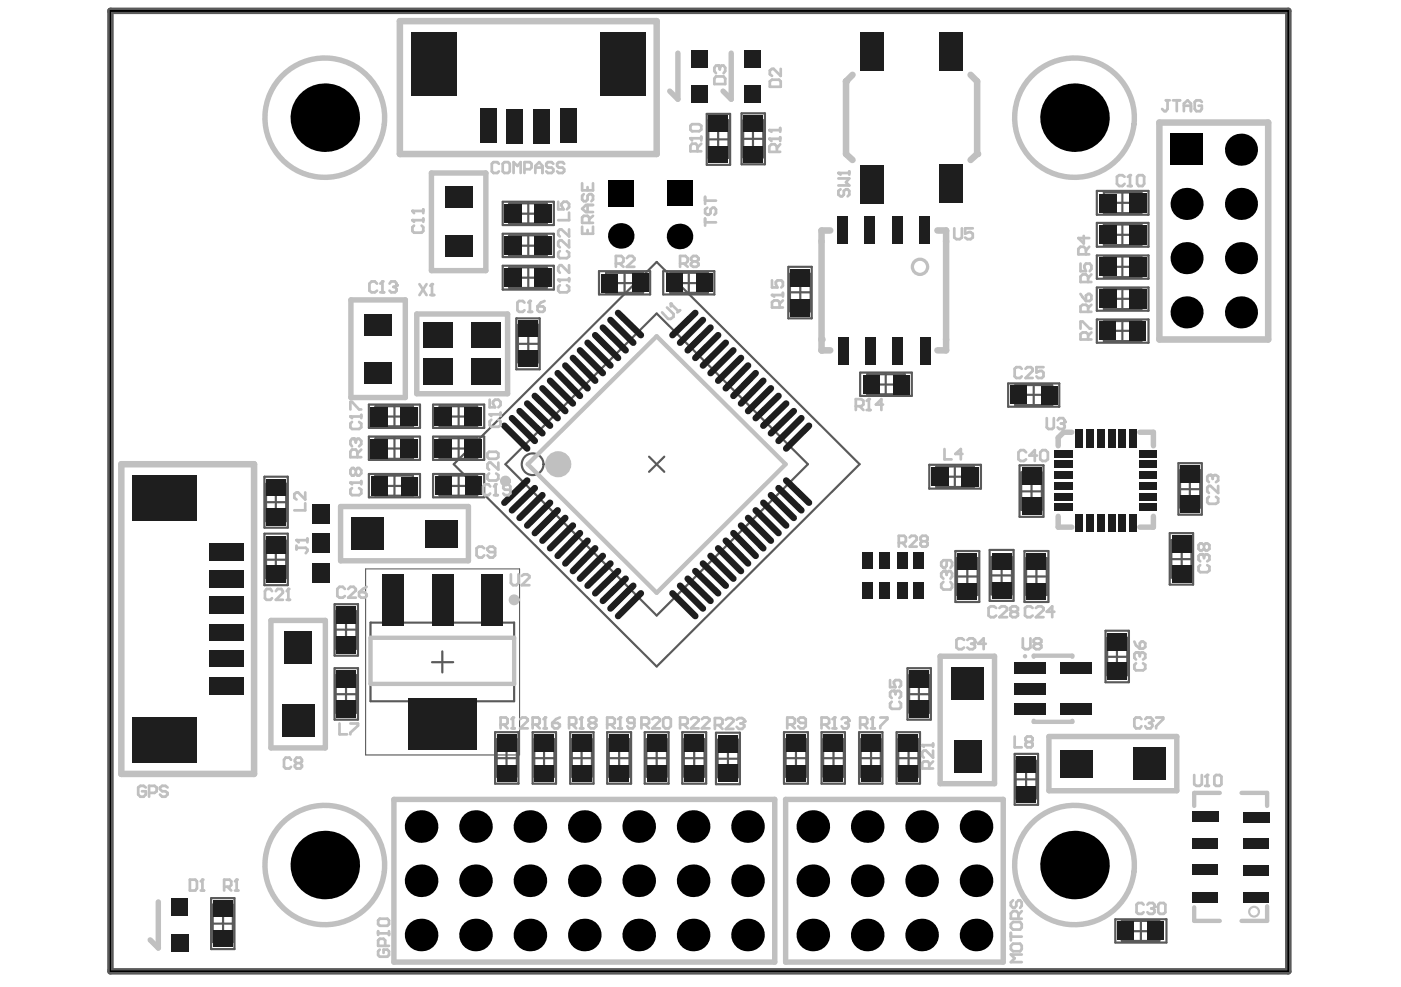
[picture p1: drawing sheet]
<svg xmlns="http://www.w3.org/2000/svg" width="287mm" height="202mm" viewBox="0 0 287 202" stroke-linecap="round" stroke-linejoin="round" font-family="sans-serif">
<path d="M22.6 2.2h241.1v196.7h-241.1z" fill="none" stroke="#000" stroke-width=".2"/>
<g fill="none" stroke="#5a5a5a" stroke-width=".45">
<path d="M144.7 23.3h4.8v10.5h-4.8zM145 28.5h4.1M145 24.7h4.1v7.6h-4.1zM147 26.4v4.3M151.8 23.2h4.8v10.5h-4.8zM152.1 28.4h4.2M152.1 24.7h4.2v7.5h-4.2zM154.1 26.3v4.2M224.5 39.1h10.6v4.9h-10.6zM226 39.4h7.7v4.3h-7.7zM229.8 39.4v4.3M102.9 41.3h10.5v4.8h-10.5z"/>
<path d="M102.9 47.9h10.5v4.7h-10.5zM102.9 54.4h10.5v4.9h-10.5zM104.2 41.7h7.7v4.1h-7.7zM104.2 48.2h7.7v4.2h-7.7zM104.2 54.8h7.7v4.2h-7.7zM106 56.9h4.3M106 50.3h4.3M106 43.8h4.3M108.1 41.7v4.1M108.1 48.2v4.2M108.1 54.8v4.2M122.6 55.5h10.5v4.8h-10.5z"/>
<path d="M124.1 55.9h7.5v4.1h-7.5zM125.7 58h4.3M127.9 55.9v4.1M135.8 55.5h10.4v4.8h-10.4zM137.2 55.9h7.7v4.1h-7.7zM138.9 58h4.2M141 55.9v4.1M161.4 54.6h4.8v10.6h-4.8zM161.7 59.9h4.3M161.7 56.1h4.3v7.7h-4.3zM163.8 57.9v4.1M224.5 45.7h10.6v4.8h-10.6z"/>
<path d="M224.5 52.3h10.6v4.8h-10.6zM224.5 58.9h10.6v4.7h-10.6zM226 46h7.7v4.2h-7.7zM226 52.5h7.7v4.3h-7.7zM226 59.2h7.7v4.1h-7.7zM227.8 54.6h4.1M227.8 48.1h4.1M227.8 41.5h4.1M229.8 46v4.2M229.8 52.5v4.3M229.8 59.2v4.1M105.7 65.2h4.8v10.4h-4.8z"/>
<path d="M106 70.4h4.3M106 66.5h4.3v7.7h-4.3zM108.1 68.3v4.2M176.1 76.3h10.6v4.8h-10.6zM177.5 76.6h7.7v4.1h-7.7zM179.3 78.8h4.1M181.3 76.6v4.1M206.4 78.5h10.5v4.8h-10.5zM207.8 78.9h7.6v4.1h-7.6zM211.6 78.9v4.1M224.5 65.4h10.6v4.8h-10.6zM226 65.8h7.7v4.1h-7.7z"/>
<path d="M227.8 61.2h4.1M227.8 67.8h4.1M229.8 65.8v4.1M54.1 97.6h4.8v10.5h-4.8zM54.5 99.1h4.1v7.6h-4.1zM75.5 82.9h10.5v4.7h-10.5zM75.5 89.4h10.5v4.8h-10.5zM75.5 97.1h10.5v4.8h-10.5zM76.9 83.2h7.6v4.1h-7.6zM76.9 89.7h7.6v4.3h-7.6zM76.9 97.4h7.6v4.1h-7.6zM78.6 99.5h4.2"/>
<path d="M78.6 91.9h4.2M78.6 85.3h4.2M80.7 83.2v4.1M80.7 89.7v4.3M80.7 97.4v4.1M88.7 82.9h10.4v4.7h-10.4zM88.7 89.4h10.4v4.8h-10.4zM88.7 97.1h10.4v4.8h-10.4zM90 83.2h7.7v4.1h-7.7zM90 89.7h7.7v4.3h-7.7zM90 97.4h7.7v4.1h-7.7zM91.8 99.5h4.2"/>
<path d="M91.8 91.9h4.2M91.8 85.3h4.2M92.9 95.1l41.5-41.5 41.6 41.5-41.6 41.4zM93.9 83.2v4.1M93.9 89.7v4.3M93.9 97.4v4.1M103.5 95.1l30.9-30.9 31 30.9-31 31zM132.9 93.5l3.1 3.1M136 93.5l-3.1 3.1M190.2 95.2h10.6v4.9h-10.6zM191.7 95.5h7.7v4.2h-7.7zM193.5 97.6h4.1"/>
<path d="M195.5 95.5v4.2M208.7 95.3h4.9v10.6h-4.9zM209.1 96.7h4.2v7.7h-4.2zM209.5 80.9h4.2M211.2 98.5v4.1M241.2 94.9h4.8v10.5h-4.8zM241.6 96.3h4.1v7.7h-4.1zM243.6 98.1v4.1M54.1 109.3h4.8v10.5h-4.8zM54.5 114.6h4.1M54.5 102.9h4.1M54.5 110.7h4.1v7.7h-4.1z"/>
<path d="M56.5 100.9v4.1M56.5 112.5v4.1M195.6 112.9h4.9v10.4h-4.9zM195.9 118.1h4.2M195.9 114.3h4.2v7.5h-4.2zM198 116v4.2M202.6 112.6h4.9v10.5h-4.9zM202.9 117.8h4.3M202.9 114.1h4.3v7.6h-4.3zM205 115.7v4.3M209.1 100.6h4.2M209.7 112.9h4.9v10.4h-4.9z"/>
<path d="M210.1 118.1h4.2M210.1 114.3h4.2v7.5h-4.2zM212.2 116v4.2M239.5 109.2h4.8v10.5h-4.8zM239.8 114.5h4.1M239.8 110.6h4.1v7.7h-4.1zM241.6 100.2h4.1M241.9 112.4v4.1M68.5 136.8h4.8v10.6h-4.8zM68.5 123.7h4.8v10.6h-4.8zM68.7 129h4.3M68.7 138.3h4.3v7.7h-4.3z"/>
<path d="M68.7 125.2h4.3v7.6h-4.3zM70.8 127v4.1M75.8 127.5h29.5v16.1h-29.5zM88.4 135.6h4.4M90.6 133.4v4.3M185.8 136.8h4.8v10.6h-4.8zM186.1 138.3h4.1v7.7h-4.1zM226.3 129.2h4.8v10.5h-4.8zM226.7 134.5h4.1M226.7 130.6h4.1v7.7h-4.1zM228.7 132.4v4.1M68.7 142.2h4.3"/>
<path d="M70.8 140.1v4.1M101.4 149.9h4.7v10.6h-4.7zM101.7 155.3h4.1M101.7 151.4h4.1v7.7h-4.1zM103.7 153.2v4.1M109 149.9h4.8v10.6h-4.8zM109.4 155.3h4.1M109.4 151.4h4.1v7.7h-4.1zM111.4 153.2v4.1M116.7 149.9h4.8v10.6h-4.8zM117.1 155.3h4.1M117.1 151.4h4.1v7.7h-4.1z"/>
<path d="M119.1 153.2v4.1M124.3 149.9h4.9v10.6h-4.9zM124.6 155.3h4.3M124.6 151.4h4.3v7.7h-4.3zM126.7 153.2v4.1M132 149.9h4.9v10.6h-4.9zM132.3 155.3h4.2M132.3 151.4h4.2v7.7h-4.2zM134.4 153.2v4.1M139.7 149.9h4.9v10.6h-4.9zM140 155.3h4.2M140 151.4h4.2v7.7h-4.2z"/>
<path d="M142.1 153.2v4.1M146.6 150.1h4.9v10.5h-4.9zM146.9 155.4h4.2M146.9 151.5h4.2v7.7h-4.2zM149 153.3v4.1M160.5 149.9h4.9v10.6h-4.9zM160.8 155.3h4.3M160.8 151.4h4.3v7.7h-4.3zM162.9 153.2v4.1M168.2 149.9h4.8v10.6h-4.8zM168.5 155.3h4.2M168.5 151.4h4.2v7.7h-4.2z"/>
<path d="M170.6 153.2v4.1M175.9 149.9h4.8v10.6h-4.8zM176.2 155.3h4.1M176.2 151.4h4.1v7.7h-4.1zM178.3 153.2v4.1M183.6 149.9h4.7v10.6h-4.7zM183.9 155.3h4.1M183.9 151.4h4.1v7.7h-4.1zM186 153.2v4.1M186.1 142.2h4.1M188.1 140.1v4.1M207.7 154.4h4.8v10.4h-4.8z"/>
<path d="M207.9 155.8h4.3v7.7h-4.3zM207.9 159.6h4.3M210.1 157.5v4.2M43.2 183.9h4.8v10.5h-4.8zM43.5 189.2h4.2M43.5 185.3h4.2v7.6h-4.2zM45.7 187v4.3M228.3 188.3h10.5v4.7h-10.5zM229.7 188.6h7.6v4.1h-7.6zM231.4 190.7h4.3M233.6 188.6v4.1"/>
<circle cx="109" cy="95.1" r="2.22"/>
</g>
<path d="M74.8 116.5h31.6v38.1h-31.6z" fill="none" stroke="#5a5a5a" stroke-width=".22"/>
<path d="M22.6 2.2h241.1v196.7h-241.1z" fill="none" stroke="#5a5a5a" stroke-width="1.3"/>
<g fill="#000">
<circle cx="66.5" cy="24.1" r="7"/>
<circle cx="220" cy="24.1" r="7"/>
<circle cx="254.1" cy="30.7" r="3.3"/>
<circle cx="127.1" cy="48.3" r="2.62"/>
<circle cx="139.1" cy="48.4" r="2.62"/>
<circle cx="242.9" cy="52.9" r="3.3"/>
<circle cx="242.9" cy="41.8" r="3.3"/>
<circle cx="254.1" cy="41.8" r="3.3"/>
<circle cx="254.1" cy="52.9" r="3.3"/>
<circle cx="242.9" cy="64" r="3.3"/>
<circle cx="254.1" cy="64" r="3.3"/>
<circle cx="66.5" cy="177.2" r="7"/>
<circle cx="86.2" cy="169.3" r="3.3"/>
<circle cx="97.3" cy="169.3" r="3.3"/>
<circle cx="108.5" cy="169.3" r="3.3"/>
<circle cx="119.6" cy="169.3" r="3.3"/>
<circle cx="130.8" cy="169.3" r="3.3"/>
<circle cx="141.9" cy="169.3" r="3.3"/>
<circle cx="153" cy="169.3" r="3.3"/>
<circle cx="166.4" cy="169.3" r="3.3"/>
<circle cx="177.5" cy="169.3" r="3.3"/>
<circle cx="188.7" cy="169.3" r="3.3"/>
<circle cx="199.8" cy="169.3" r="3.3"/>
<circle cx="220" cy="177.2" r="7"/>
<circle cx="86.2" cy="180.4" r="3.3"/>
<circle cx="86.2" cy="191.5" r="3.3"/>
<circle cx="97.3" cy="191.5" r="3.3"/>
<circle cx="97.3" cy="180.4" r="3.3"/>
<circle cx="108.5" cy="191.5" r="3.3"/>
<circle cx="108.5" cy="180.4" r="3.3"/>
<circle cx="119.6" cy="180.4" r="3.3"/>
<circle cx="119.6" cy="191.5" r="3.3"/>
<circle cx="130.8" cy="191.5" r="3.3"/>
<circle cx="130.8" cy="180.4" r="3.3"/>
<circle cx="141.9" cy="180.4" r="3.3"/>
<circle cx="141.9" cy="191.5" r="3.3"/>
<circle cx="153" cy="191.5" r="3.3"/>
<circle cx="153" cy="180.4" r="3.3"/>
<circle cx="166.4" cy="191.5" r="3.3"/>
<circle cx="166.4" cy="180.4" r="3.3"/>
<circle cx="177.5" cy="180.4" r="3.3"/>
<circle cx="177.5" cy="191.5" r="3.3"/>
<circle cx="188.7" cy="191.5" r="3.3"/>
<circle cx="188.7" cy="180.4" r="3.3"/>
<circle cx="199.8" cy="180.4" r="3.3"/>
<circle cx="199.8" cy="191.5" r="3.3"/>
</g>
<g fill="#000">
<path d="M239.7 27.3h6.6v6.6h-6.6z" fill-rule="evenodd"/>
<path d="M124.5 36.9h5.3v5.3h-5.3z" fill-rule="evenodd"/>
<path d="M136.5 37h5.3v5.2h-5.3z" fill-rule="evenodd"/>
</g>
<g fill="#1e1e1e">
<path d="M54.5 115.8h3.9v3.6h-3.9z" fill-rule="evenodd"/>
<path d="M54.6 98.1h3.9v3.4h-3.9z" fill-rule="evenodd"/>
<path d="M63.9 115.4h3.6v4h-3.6z" fill-rule="evenodd"/>
<path d="M82.1 97.6h3.4v3.9h-3.4z" fill-rule="evenodd"/>
<path d="M82 89.9h3.5v3.8h-3.5z" fill-rule="evenodd"/>
<path d="M89 97.5h3.4v3.9h-3.4z" fill-rule="evenodd"/>
<path d="M89 89.9h3.6v3.8h-3.6z" fill-rule="evenodd"/>
<path d="M106.1 71.8h4.1v3.4h-4.1z" fill-rule="evenodd"/>
<path d="M109.4 55h3.5v3.9h-3.5z" fill-rule="evenodd"/>
<path d="M117.2 150.4h3.9v3.5h-3.9z" fill-rule="evenodd"/>
<path d="M124.7 150.4h4.1v3.5h-4.1z" fill-rule="evenodd"/>
<path d="M132.4 150.4h4v3.5h-4z" fill-rule="evenodd"/>
<path d="M141.4 17.4h3.5v3.6h-3.5z" fill-rule="evenodd"/>
<path d="M141.4 10.2h3.5v3.6h-3.5z" fill-rule="evenodd"/>
<path d="M152.4 17.4h3.4v3.6h-3.4z" fill-rule="evenodd"/>
<path d="M152.4 10.2h3.4v3.6h-3.4z" fill-rule="evenodd"/>
<path d="M160.9 150.4h4.1v3.5h-4.1z" fill-rule="evenodd"/>
<path d="M161.8 61.2h4v3.6h-4z" fill-rule="evenodd"/>
<path d="M161.8 55.1h4v3.5h-4z" fill-rule="evenodd"/>
<path d="M168.6 150.4h4v3.5h-4z" fill-rule="evenodd"/>
<path d="M171.4 44.3h2.2v5.7h-2.2z" fill-rule="evenodd"/>
<path d="M177 44.3h2.2v5.7h-2.2z" fill-rule="evenodd"/>
<path d="M186.2 143.4h3.9v3.6h-3.9z" fill-rule="evenodd"/>
<path d="M188.1 44.3h2.2v5.7h-2.2z" fill-rule="evenodd"/>
<path d="M206.8 78.9h3.5v3.8h-3.5z" fill-rule="evenodd"/>
<path d="M215.8 96.5h3.8v1.6h-3.8z" fill-rule="evenodd"/>
<path d="M215.8 98.7h3.8v1.6h-3.8z" fill-rule="evenodd"/>
<path d="M215.8 101h3.8v1.4h-3.8z" fill-rule="evenodd"/>
<path d="M215.8 92.2h3.8v1.5h-3.8z" fill-rule="evenodd"/>
<path d="M213.1 79h3.4v3.9h-3.4z" fill-rule="evenodd"/>
<path d="M226.8 105.2h1.5v3.7h-1.5z" fill-rule="evenodd"/>
<path d="M224.5 105.2h1.6v3.7h-1.6z" fill-rule="evenodd"/>
<path d="M222.3 105.2h1.6v3.7h-1.6z" fill-rule="evenodd"/>
<path d="M222.3 87.9h1.6v3.7h-1.6z" fill-rule="evenodd"/>
<path d="M224.5 87.9h1.6v3.7h-1.6z" fill-rule="evenodd"/>
<path d="M226.8 87.9h1.5v3.7h-1.5z" fill-rule="evenodd"/>
<path d="M225 52.6h3.5v3.9h-3.5z" fill-rule="evenodd"/>
<path d="M225 46.1h3.5v3.9h-3.5z" fill-rule="evenodd"/>
<path d="M231.1 105.2h1.6v3.7h-1.6z" fill-rule="evenodd"/>
<path d="M233.2 101h3.7v1.4h-3.7z" fill-rule="evenodd"/>
<path d="M233.2 98.7h3.7v1.6h-3.7z" fill-rule="evenodd"/>
<path d="M233.2 96.5h3.7v1.6h-3.7z" fill-rule="evenodd"/>
<path d="M231.1 87.9h1.6v3.7h-1.6z" fill-rule="evenodd"/>
<path d="M233.2 92.2h3.7v1.5h-3.7z" fill-rule="evenodd"/>
<path d="M231.1 52.6h3.6v4h-3.6z" fill-rule="evenodd"/>
<path d="M231.1 46.1h3.6v4h-3.6z" fill-rule="evenodd"/>
<path d="M240 115.7h3.9v3.6h-3.9z" fill-rule="evenodd"/>
<path d="M35.1 191.3h3.5v3.5h-3.5z" fill-rule="evenodd"/>
<path d="M35.1 184h3.4v3.6h-3.4z" fill-rule="evenodd"/>
<path d="M43.7 190.5h4v3.4h-4z" fill-rule="evenodd"/>
<path d="M43.7 184.4h4v3.4h-4z" fill-rule="evenodd"/>
<path d="M54.5 109.7h3.9v3.6h-3.9z" fill-rule="evenodd"/>
<path d="M54.6 104.2h3.9v3.5h-3.9z" fill-rule="evenodd"/>
<path d="M63.9 109.3h3.6v4h-3.6z" fill-rule="evenodd"/>
<path d="M63.9 103.2h3.6v4h-3.6z" fill-rule="evenodd"/>
<path d="M82 83.3h3.5v3.9h-3.5z" fill-rule="evenodd"/>
<path d="M89 83.3h3.6v3.9h-3.6z" fill-rule="evenodd"/>
<path d="M98.2 22.2h3.5v7h-3.5z" fill-rule="evenodd"/>
<path d="M106.1 65.6h4.1v3.5h-4.1z" fill-rule="evenodd"/>
<path d="M109.4 48.3h3.5v3.9h-3.5z" fill-rule="evenodd"/>
<path d="M109.2 22.3h3.4v7h-3.4z" fill-rule="evenodd"/>
<path d="M109.4 41.9h3.5v3.9h-3.5z" fill-rule="evenodd"/>
<path d="M117.2 156.6h3.9v3.5h-3.9z" fill-rule="evenodd"/>
</g>
<path d="M115.7 74.9l4.6 4.6M120.3 110.7l-4.6 4.7" fill="none" stroke="#1e1e1e" stroke-width="1.3"/>
<g fill="#1e1e1e">
<path d="M114.7 22.2h3.5v7h-3.5z" fill-rule="evenodd"/>
<path d="M124.7 156.6h4.1v3.5h-4.1z" fill-rule="evenodd"/>
</g>
<path d="M125 65.5l4.6 4.7M129.6 120l-4.6 4.6" fill="none" stroke="#1e1e1e" stroke-width="1.3"/>
<g fill="#1e1e1e">
<path d="M132.4 156.6h4v3.5h-4z" fill-rule="evenodd"/>
<path d="M136.3 56h3.5v3.9h-3.5z" fill-rule="evenodd"/>
<path d="M142.5 56h3.4v3.9h-3.4z" fill-rule="evenodd"/>
</g>
<path d="M147 68.6l-4.7 4.7" fill="none" stroke="#1e1e1e" stroke-width="1.3"/>
<g fill="#1e1e1e">
<path d="M145 30h3.9v3.4h-3.9z" fill-rule="evenodd"/>
<path d="M145 23.7h3.9v3.4h-3.9z" fill-rule="evenodd"/>
</g>
<path d="M151.7 107.6l4.6 4.7" fill="none" stroke="#1e1e1e" stroke-width="1.3"/>
<g fill="#1e1e1e">
<path d="M152.1 29.9h4.1v3.4h-4.1z" fill-rule="evenodd"/>
<path d="M152.1 23.5h4.1v3.5h-4.1z" fill-rule="evenodd"/>
<path d="M160.9 156.6h4.1v3.5h-4.1z" fill-rule="evenodd"/>
</g>
<path d="M160.9 98.4l4.7 4.6M165.6 87.2l-4.7 4.7" fill="none" stroke="#1e1e1e" stroke-width="1.3"/>
<g fill="#1e1e1e">
<path d="M168.6 156.6h4v3.5h-4z" fill-rule="evenodd"/>
<path d="M171.6 69h2.1v5.6h-2.1z" fill-rule="evenodd"/>
<path d="M180 119.2h2.2v3.4h-2.2z" fill-rule="evenodd"/>
<path d="M180 113.1h2.2v3.4h-2.2z" fill-rule="evenodd"/>
<path d="M177.2 69h2.1v5.6h-2.1z" fill-rule="evenodd"/>
<path d="M187 119.2h2.2v3.4h-2.2z" fill-rule="evenodd"/>
<path d="M186.2 137.3h3.9v3.5h-3.9z" fill-rule="evenodd"/>
<path d="M187 113.1h2.2v3.4h-2.2z" fill-rule="evenodd"/>
<path d="M188.3 69h2.2v5.6h-2.2z" fill-rule="evenodd"/>
<path d="M194.7 136.6h6.7v6.7h-6.7z" fill-rule="evenodd"/>
<path d="M196 119.5h4v3.5h-4z" fill-rule="evenodd"/>
<path d="M196 113.2h4v3.4h-4z" fill-rule="evenodd"/>
<path d="M196.8 95.6h3.6v4h-3.6z" fill-rule="evenodd"/>
<path d="M215.8 94.3h3.8v1.6h-3.8z" fill-rule="evenodd"/>
<path d="M215.8 103.1h3.8v1.5h-3.8z" fill-rule="evenodd"/>
<path d="M225 59.2h3.5v3.9h-3.5z" fill-rule="evenodd"/>
<path d="M225 65.8h3.4v3.8h-3.4z" fill-rule="evenodd"/>
<path d="M225 39.7h3.5v3.8h-3.5z" fill-rule="evenodd"/>
<path d="M233.2 103.1h3.7v1.5h-3.7z" fill-rule="evenodd"/>
<path d="M233.2 94.3h3.7v1.6h-3.7z" fill-rule="evenodd"/>
<path d="M231.1 59.2h3.6v4h-3.6z" fill-rule="evenodd"/>
<path d="M231.1 65.8h3.5v4h-3.5z" fill-rule="evenodd"/>
<path d="M231.1 39.5h3.6v4h-3.6z" fill-rule="evenodd"/>
<path d="M241.7 95.3h3.9v3.6h-3.9z" fill-rule="evenodd"/>
<path d="M241.7 101.4h3.9v3.6h-3.9z" fill-rule="evenodd"/>
<path d="M240 109.6h3.9v3.6h-3.9z" fill-rule="evenodd"/>
<path d="M88.4 117.6h4.4v10.6h-4.4z" fill-rule="evenodd"/>
<path d="M98.5 117.6h4.4v10.6h-4.4z" fill-rule="evenodd"/>
</g>
<path d="M156.3 78l-4.6 4.6M142.3 117l4.7 4.5" fill="none" stroke="#1e1e1e" stroke-width="1.3"/>
<g fill="#1e1e1e">
<path d="M195.2 151.6h5.7v6.7h-5.7z" fill-rule="evenodd"/>
<path d="M68.8 143.4h4v3.6h-4z" fill-rule="evenodd"/>
<path d="M42.8 133.2h7v3.4h-7z" fill-rule="evenodd"/>
<path d="M68.8 124.2h4v3.5h-4z" fill-rule="evenodd"/>
<path d="M42.8 116.7h7v3.6h-7z" fill-rule="evenodd"/>
<path d="M101.8 150.4h3.9v3.5h-3.9z" fill-rule="evenodd"/>
<path d="M87 106.5h6.7v5.7h-6.7z" fill-rule="evenodd"/>
<path d="M76 97.5h3.4v4h-3.4z" fill-rule="evenodd"/>
<path d="M95.1 97.5h3.5v3.9h-3.5z" fill-rule="evenodd"/>
<path d="M75.8 89.9h3.6v4h-3.6z" fill-rule="evenodd"/>
<path d="M95.1 89.9h3.6v3.8h-3.6z" fill-rule="evenodd"/>
<path d="M103.2 55h3.6v3.9h-3.6z" fill-rule="evenodd"/>
<path d="M140.1 150.4h4v3.5h-4z" fill-rule="evenodd"/>
</g>
<path d="M111 79.5l4.7 4.7M115.7 106.1l-4.7 4.6M125 115.4l-4.7 4.6" fill="none" stroke="#1e1e1e" stroke-width="1.3"/>
<path d="M147 150.5h4v3.6h-4z" fill-rule="evenodd" fill="#1e1e1e"/>
<path d="M157.8 79.5l-4.7 4.7M153.1 106.1l4.7 4.6" fill="none" stroke="#1e1e1e" stroke-width="1.3"/>
<g fill="#1e1e1e">
<path d="M208.1 161.1h4v3.4h-4z" fill-rule="evenodd"/>
<path d="M184 150.4h3.9v3.5h-3.9z" fill-rule="evenodd"/>
<path d="M207.6 144h6.4v2.4h-6.4z" fill-rule="evenodd"/>
<path d="M207.6 135.6h6.4v2.5h-6.4z" fill-rule="evenodd"/>
<path d="M182.5 44.3h2.3v5.7h-2.3z" fill-rule="evenodd"/>
<path d="M228.7 188.7h3.4v3.9h-3.4z" fill-rule="evenodd"/>
<path d="M234.8 188.7h3.4v3.9h-3.4z" fill-rule="evenodd"/>
<path d="M244 177.1h5.3v2.2h-5.3z" fill-rule="evenodd"/>
<path d="M244 171.6h5.3v2.2h-5.3z" fill-rule="evenodd"/>
<path d="M217.1 144h6.3v2.4h-6.3z" fill-rule="evenodd"/>
<path d="M226.8 135.7h3.9v3.6h-3.9z" fill-rule="evenodd"/>
<path d="M217.1 135.6h6.3v2.5h-6.3z" fill-rule="evenodd"/>
<path d="M228.9 105.2h1.5v3.7h-1.5z" fill-rule="evenodd"/>
<path d="M220.2 105.2h1.6v3.7h-1.6z" fill-rule="evenodd"/>
<path d="M220.2 87.9h1.6v3.7h-1.6z" fill-rule="evenodd"/>
<path d="M228.9 87.9h1.5v3.7h-1.5z" fill-rule="evenodd"/>
<path d="M254.5 177.2h5.2v2.1h-5.2z" fill-rule="evenodd"/>
<path d="M254.5 171.7h5.2v2.1h-5.2z" fill-rule="evenodd"/>
<path d="M42.8 138.6h7v3.6h-7z" fill-rule="evenodd"/>
<path d="M42.8 127.7h7v3.5h-7z" fill-rule="evenodd"/>
<path d="M42.8 122.2h7v3.5h-7z" fill-rule="evenodd"/>
<path d="M58.1 129.3h5.7v6.7h-5.7z" fill-rule="evenodd"/>
<path d="M57.7 144.3h6.7v6.6h-6.7z" fill-rule="evenodd"/>
<path d="M68.8 130.3h4v3.5h-4z" fill-rule="evenodd"/>
<path d="M68.8 137.3h4v3.5h-4z" fill-rule="evenodd"/>
<path d="M42.8 111.3h7v3.5h-7z" fill-rule="evenodd"/>
<path d="M101.8 156.6h3.9v3.5h-3.9z" fill-rule="evenodd"/>
<path d="M95.1 83.3h3.6v3.9h-3.6z" fill-rule="evenodd"/>
<path d="M75.8 83.3h3.6v4h-3.6z" fill-rule="evenodd"/>
<path d="M91.1 48.2h5.6v4.4h-5.6z" fill-rule="evenodd"/>
<path d="M74.6 64.3h5.6v4.3h-5.6z" fill-rule="evenodd"/>
<path d="M74.6 74.3h5.6v4.3h-5.6z" fill-rule="evenodd"/>
<path d="M103.2 48.3h3.6v3.9h-3.6z" fill-rule="evenodd"/>
<path d="M86.7 66.1h6.1v5.2h-6.1z" fill-rule="evenodd"/>
<path d="M86.7 73.4h6.1v5.4h-6.1z" fill-rule="evenodd"/>
<path d="M96.3 66.1h6.2v5.2h-6.2z" fill-rule="evenodd"/>
<path d="M96.3 73.4h6.2v5.4h-6.2z" fill-rule="evenodd"/>
<path d="M103.7 22.3h3.4v7h-3.4z" fill-rule="evenodd"/>
<path d="M91.1 38.2h5.6v4.5h-5.6z" fill-rule="evenodd"/>
<path d="M103.2 41.9h3.6v3.9h-3.6z" fill-rule="evenodd"/>
<path d="M140.1 156.6h4v3.5h-4z" fill-rule="evenodd"/>
</g>
<path d="M117.3 107.6l-4.7 4.7M118.7 109.2l-4.5 4.7M131.2 121.5l-4.7 4.7M137.7 121.5l4.6 4.7" fill="none" stroke="#1e1e1e" stroke-width="1.3"/>
<g fill="#1e1e1e">
<path d="M129.3 56h3.5v3.9h-3.5z" fill-rule="evenodd"/>
<path d="M123.1 56.1h3.4v3.9h-3.4z" fill-rule="evenodd"/>
</g>
<path d="M117.3 73.3l4.5 4.7M118.7 71.8l4.7 4.6M120.3 70.2l4.7 4.7M121.8 68.6l4.7 4.7M123.4 67.1l4.7 4.7M126.5 64.1l4.7 4.5M142.3 64.1l-4.6 4.5" fill="none" stroke="#1e1e1e" stroke-width="1.3"/>
<g fill="#1e1e1e">
<path d="M147 156.6h4v3.6h-4z" fill-rule="evenodd"/>
<path d="M176.5 119.2h2.3v3.4h-2.3z" fill-rule="evenodd"/>
<path d="M176.5 113.1h2.3v3.4h-2.3z" fill-rule="evenodd"/>
</g>
<path d="M159.4 100l4.7 4.5M162.5 84.2l-4.7 4.5M164.1 85.6l-4.7 4.7M148.6 110.7l4.5 4.7M150.1 109.2l4.6 4.7M154.7 104.5l4.7 4.7M156.3 103l4.6 4.6M157.8 101.4l4.7 4.7" fill="none" stroke="#1e1e1e" stroke-width="1.3"/>
<path d="M176.6 76.8h3.5v3.8h-3.5z" fill-rule="evenodd" fill="#1e1e1e"/>
<path d="M151.7 73.3l-4.7 4.7M153.1 74.9l-4.5 4.6" fill="none" stroke="#1e1e1e" stroke-width="1.3"/>
<g fill="#1e1e1e">
<path d="M184 156.6h3.9v3.5h-3.9z" fill-rule="evenodd"/>
<path d="M208.1 154.9h4v3.5h-4z" fill-rule="evenodd"/>
<path d="M183.6 119.2h2.2v3.4h-2.2z" fill-rule="evenodd"/>
<path d="M210.2 119.5h4v3.5h-4z" fill-rule="evenodd"/>
<path d="M203 119.3h4.1v3.4h-4.1z" fill-rule="evenodd"/>
<path d="M207.7 139.8h6.4v2.5h-6.4z" fill-rule="evenodd"/>
<path d="M183.6 113.1h2.2v3.4h-2.2z" fill-rule="evenodd"/>
<path d="M210.2 113.2h4v3.4h-4z" fill-rule="evenodd"/>
<path d="M203 113.2h4.1v3.4h-4.1z" fill-rule="evenodd"/>
<path d="M190.7 95.7h3.5v3.9h-3.5z" fill-rule="evenodd"/>
<path d="M209.2 95.7h4v3.6h-4z" fill-rule="evenodd"/>
<path d="M209.2 101.9h4v3.5h-4z" fill-rule="evenodd"/>
<path d="M182.8 76.8h3.4v3.9h-3.4z" fill-rule="evenodd"/>
<path d="M182.8 69h2.1v5.6h-2.1z" fill-rule="evenodd"/>
<path d="M192.2 33.7h4.8v7.8h-4.8z" fill-rule="evenodd"/>
<path d="M244 166.2h5.4v2.2h-5.4z" fill-rule="evenodd"/>
<path d="M244.1 182.6h5.3v2.2h-5.3z" fill-rule="evenodd"/>
<path d="M226.8 129.6h3.9v3.6h-3.9z" fill-rule="evenodd"/>
<path d="M254.6 182.7h5.2v2.1h-5.2z" fill-rule="evenodd"/>
<path d="M254.5 166.3h5.3v2.1h-5.3z" fill-rule="evenodd"/>
<path d="M78.3 117.6h4.3v10.6h-4.3z" fill-rule="evenodd"/>
<path d="M83.5 143h14.1v10.5h-14.1z" fill-rule="evenodd"/>
<path d="M84.2 6.6h9.2v13.1h-9.2z" fill-rule="evenodd"/>
</g>
<path d="M121.8 112.3l-4.5 4.7M123.4 113.9l-4.7 4.6M126.5 117l-4.7 4.5M128.1 118.5l-4.7 4.6" fill="none" stroke="#1e1e1e" stroke-width="1.3"/>
<path d="M123 6.6h9.2v13.1h-9.2z" fill-rule="evenodd" fill="#1e1e1e"/>
<path d="M112.6 78l4.7 4.6M114.2 76.4l4.5 4.7M154.7 76.4l-4.6 4.7M159.4 81.1l-4.7 4.5M160.9 82.6l-4.6 4.6M147 112.3l4.7 4.7" fill="none" stroke="#1e1e1e" stroke-width="1.3"/>
<g fill="#1e1e1e">
<path d="M192.2 6.6h4.8v7.8h-4.8z" fill-rule="evenodd"/>
<path d="M232 153.1h6.7v6.6h-6.7z" fill-rule="evenodd"/>
<path d="M217 153.6h6.6v5.7h-6.6z" fill-rule="evenodd"/>
<path d="M109.5 150.4h3.9v3.5h-3.9z" fill-rule="evenodd"/>
<path d="M176.3 150.4h3.9v3.5h-3.9z" fill-rule="evenodd"/>
</g>
<path d="M143.9 115.4l4.7 4.6" fill="none" stroke="#1e1e1e" stroke-width="1.3"/>
<g fill="#1e1e1e">
<path d="M71.9 106h6.7v6.6h-6.7z" fill-rule="evenodd"/>
<path d="M27 97.3h13.2v9.2h-13.2z" fill-rule="evenodd"/>
<path d="M109.5 156.6h3.9v3.5h-3.9z" fill-rule="evenodd"/>
<path d="M176.3 156.6h3.9v3.5h-3.9z" fill-rule="evenodd"/>
</g>
<g fill="none" stroke="#1e1e1e" stroke-width="1.3">
<path d="M143.9 65.5l-4.7 4.7M145.5 67.1l-4.7 4.7M148.6 70.2l-4.7 4.7M150.1 71.8l-4.6 4.6M103.2 87.2l4.7 4.7M104.8 85.6l4.7 4.7M106.4 84.2l4.6 4.5M107.9 98.4l-4.7 4.6M109.5 100l-4.7 4.5M111 101.4l-4.6 4.7M112.6 103l-4.7 4.6M114.2 104.5l-4.7 4.7"/>
<path d="M139.2 120l4.7 4.6"/>
</g>
<g fill="#1e1e1e">
<path d="M176.1 33.8h4.8v7.9h-4.8z" fill-rule="evenodd"/>
<path d="M27 147h13.2v9.2h-13.2z" fill-rule="evenodd"/>
</g>
<path d="M140.8 118.5l4.7 4.6M145.5 113.9l4.6 4.6" fill="none" stroke="#1e1e1e" stroke-width="1.3"/>
<path d="M176.1 6.7h4.8v7.8h-4.8z" fill-rule="evenodd" fill="#1e1e1e"/>
<path d="M107.9 82.6l4.7 4.6M109.5 81.1l4.7 4.5" fill="none" stroke="#1e1e1e" stroke-width="1.3"/>
<path d="M137.1 18.7l1.7 1.6" fill="none" stroke="#c0c0c0" stroke-width="1.1"/>
<circle cx="168.2" cy="71.8" r=".67" fill="#c0c0c0"/>
<path d="M170 47.2h-1.8v2.2M168.2 71.8h1.8" fill="none" stroke="#c0c0c0" stroke-width="1.3"/>
<g fill="#c0c0c0">
<circle cx="173.2" cy="16.7" r=".67"/>
<circle cx="200" cy="31.5" r=".67"/>
</g>
<path d="M75.8 130.6v9.5M219.5 134.3v.2M219.5 147.6v.2M244.5 162.4v2.7M259.4 162.4v2.7M244.5 185.8v2.8M259.4 185.6v3" fill="none" stroke="#c0c0c0" stroke-width=".89"/>
<path d="M71.8 61.4v20M83 61.4v20M85.3 64.3v16.3M103.9 64.3v16.3M219.4 88.5h-1.7l-1.1 1.1v1.7M233.3 88.5h2.8v2.8M216.6 105.7v2.3h2.8M236.1 105.7v2.3h-2.8M30.7 192.5l1.7 1.7" fill="none" stroke="#c0c0c0" stroke-width="1.1"/>
<path d="M168.2 49.4v20.1" fill="none" stroke="#c0c0c0" stroke-width="1.3"/>
<circle cx="168.2" cy="69.5" r=".67" fill="#c0c0c0"/>
<path d="M81.9 4.3h52.5v27.2h-52.5zM174.5 15.3l-1.3 1.4v14.8l1.3 1.3M198.7 15.3l1.3 1.4v14.8l-1.3 1.3M237.3 25.1h22.3v44.4h-22.3zM191.9 47.2h1.8v24.6h-1.8M168.2 69.5v2.3M24.8 95.1h27.2v63.4h-27.2z" fill="none" stroke="#c0c0c0" stroke-width="1.3"/>
<g fill="none" stroke="#c0c0c0" stroke-width="1.1">
<path d="M138.8 10.9v9.4M149.7 10.9v9.4l-1.7-1.6M88.3 35.4h11.2v20h-11.2zM71.8 61.4h11.2M85.3 64.3h18.6M71.8 81.4h11.2M85.3 80.6h18.6M69.7 103.7h26.2v11.1h-26.2zM55.5 127.1h11.1v26.1h-11.1zM192.5 134.4h11.1v26.1h-11.1zM214.7 150.8h26.2v11.1h-26.2zM80.6 163.7h78v33.3h-78z"/>
<path d="M160.8 163.7h44.6v33.3h-44.6zM32.4 184.7v9.5"/>
</g>
<path d="M108 95.1l26.4-26.2 26.4 26.2-26.4 26.3zM75.8 130.6h29.5v9.5h-29.5M219.5 134.3h-7.9v.2M211.6 147.6v.2h7.9M244.5 162.4h5.2M254.2 162.4h5.2M244.5 188.6h5.2M254.2 188.6h5.2" fill="none" stroke="#c0c0c0" stroke-width=".89"/>
<path d="M38.9 180.2h1.1l.3 .3v1.4l-.3 .5h-1.1zM41.1 182.4h.7M41.4 180.2v2.2" fill="none" stroke="#c0c0c0" stroke-width=".56"/>
<circle cx="41.4" cy="180.2" r=".28" fill="#c0c0c0"/>
<path d="M41.4 180.2l-.3 .3M45.9 181.6h1.1l.3-.3v-.8l-.3-.3h-1.1v2.2M46.6 181.6l.7 .8M48.1 182.4h.7M48.4 180.2v2.2" fill="none" stroke="#c0c0c0" stroke-width=".56"/>
<circle cx="48.4" cy="180.2" r=".28" fill="#c0c0c0"/>
<path d="M72.4 89.9h-.3l-.4 .4v.7l.4 .4M73.2 93.6v-1.1l-.4-.4h-.7l-.4 .4v1.1h2.3M74 92.1l-.8 .8M48.4 180.2l-.3 .3" fill="none" stroke="#c0c0c0" stroke-width=".56"/>
<circle cx="72.4" cy="89.9" r=".28" fill="#c0c0c0"/>
<path d="M107.4 62l-.4-.4h-.7l-.4 .4v1.5l.4 .4h.7l.4-.4M108.1 63.9h.8M108.5 61.6v2.3M72.4 89.9l.4 .4M72.8 90.3v.3M72.8 90.3l.4-.4h.3l.5 .4v.7l-.5 .4" fill="none" stroke="#c0c0c0" stroke-width=".56"/>
<circle cx="108.5" cy="61.6" r=".28" fill="#c0c0c0"/>
<path d="M126.1 54h1.1l.4-.5v-.6l-.4-.5h-1.1v2.2M126.9 54l.7 .6M128.3 52.9l.5-.5h.6l.5 .5v.3l-1.6 1.4h1.6M108.5 61.6l-.4 .4M110 62.8h1.2l.3 .3v.4l-.3 .4h-.8l-.4-.4zM111.5 61.6l-.8 .4-.7 .8M136.5 63l1.4 1.3v.6l-.6 .4h-.5l-1.3-1.3M137.3 62.2l1.6 1.6 .3-.3-.5 .5" fill="none" stroke="#c0c0c0" stroke-width=".56"/>
<circle cx="137.3" cy="62.2" r=".28" fill="#c0c0c0"/>
<path d="M141.3 28.3h2.3M142.8 31v-1.1l-.3-.5h-.8l-.4 .5v1.1h2.3M143.6 29.4l-.8 .8M143.6 28v.8M137.3 62.2v.6" fill="none" stroke="#c0c0c0" stroke-width=".56"/>
<circle cx="141.3" cy="28.3" r=".28" fill="#c0c0c0"/>
<path d="M141.3 28.3l.4 .5M141.3 25.8l.4-.4h1.4l.5 .4v.7l-.5 .4h-1.4l-.4-.4zM171.6 36.5h2.3l-.7 .8 .7 .7h-2.3M171.6 35.4h2.3M172.1 38.8l-.5 .3v.8l.5 .3h.3l.3-.3v-.8l.5-.3h.3l.4 .3v.8l-.4 .3M173.9 35.1v.7" fill="none" stroke="#c0c0c0" stroke-width=".56"/>
<circle cx="171.6" cy="35.4" r=".28" fill="#c0c0c0"/>
<path d="M171.6 35.4l.5 .4M195.4 46.8v1.8l.4 .4h.7l.4-.4v-1.8M199.1 46.8h-1.5v1.1l1.1-.4 .4 .4v.7l-.4 .4h-.7l-.4-.4M55.7 121.1l-.3-.5h-.8l-.4 .5v1.4l.4 .3h.8l.3-.3M56.5 121.1l.3-.5h.8l.3 .5v.3l-1.4 1.4h1.4M58.7 122.8h.7M59 120.6v2.2" fill="none" stroke="#c0c0c0" stroke-width=".56"/>
<circle cx="59" cy="120.6" r=".28" fill="#c0c0c0"/>
<path d="M71.7 98.9h2.3M72.1 100l-.4 .3v.8l.4 .3h1.4l.5-.3v-.8l-.5-.3M74 98.5v.7M59 120.6l-.3 .5" fill="none" stroke="#c0c0c0" stroke-width=".56"/>
<circle cx="71.7" cy="98.9" r=".28" fill="#c0c0c0"/>
<g fill="none" stroke="#c0c0c0" stroke-width=".56">
<path d="M71.7 98.9l.4 .3M72.8 96.3l-.4-.4h-.3l-.4 .4v.7l.4 .4h.3l.4-.4M72.8 96.3l.4-.4h.3l.5 .4v.7l-.5 .4h-.3l-.4-.4M72.8 96.3v.7M99.8 92.9l.3-.4h1.5l.4 .4v.7l-.4 .4h-1.5l-.3-.4zM100.1 97l-.3 .3v.8l.3 .3h1.5l.4-.3v-.8l-.4-.3M102 94.7v1.5l-1.5-1.5h-.4l-.3 .4v.8l.3 .3M99.1 112.3l-.4-.3h-.7l-.4 .3v1.4l.4 .5h.7l.4-.5M101.4 113.1h-1.2l-.4-.5v-.3l.4-.3h.7l.5 .3v1.4l-.5 .5h-.7l-.4-.5M116.5 148.4h1.1l.3-.3v-.8l-.3-.3h-1.1v2.2M117.2 148.4l.7 .8M118.7 149.2h.7"/>
<path d="M119.1 147v2.2"/>
</g>
<circle cx="119.1" cy="147" r=".28" fill="#c0c0c0"/>
<path d="M119.1 147l-.4 .3M121 148.1l-.5-.5v-.3l.5-.3h.6l.5 .3v.3l-.5 .5M121 148.1l-.5 .3v.3l.5 .5h.6l.5-.5v-.3l-.5-.3M121 148.1h.6M124.3 148.4h1.1l.5-.3v-.8l-.5-.3h-1.1v2.2M125.1 148.4l.8 .8M126.5 149.2h.8M127 147v2.2" fill="none" stroke="#c0c0c0" stroke-width=".56"/>
<circle cx="127" cy="147" r=".28" fill="#c0c0c0"/>
<path d="M146.6 15.7h1.5l.4 .4v1.1h-2.3v-1.1zM147 13.4h-.4l-.4 .5v.6l.4 .5M127 147l-.5 .3M129.9 148.1h-1.1l-.4-.5v-.3l.4-.3h.7l.4 .3v1.4l-.4 .5h-.7l-.4-.5" fill="none" stroke="#c0c0c0" stroke-width=".56"/>
<circle cx="147" cy="13.4" r=".28" fill="#c0c0c0"/>
<path d="M147 13.4l.4 .5M147.4 13.9v.3M147.4 13.9l.3-.5h.4l.4 .5v.6l-.4 .5M161.2 148.4h1.1l.4-.3v-.8l-.4-.3h-1.1v2.2M161.9 148.4l.8 .8M165 148.1h-1.2l-.4-.5v-.3l.4-.3h.7l.5 .3v1.4l-.5 .5h-.7l-.4-.5M168.2 148.4h1.1l.4-.3v-.8l-.4-.3h-1.1v2.2M169 148.4l.7 .8M170.4 149.2h.8M170.9 147v2.2" fill="none" stroke="#c0c0c0" stroke-width=".56"/>
<circle cx="170.9" cy="147" r=".28" fill="#c0c0c0"/>
<path d="M170.9 147l-.5 .3M172.3 147.3l.3-.3h.8l.3 .3v.3" fill="none" stroke="#c0c0c0" stroke-width=".56"/>
<circle cx="173.7" cy="147.6" r=".28" fill="#c0c0c0"/>
<path d="M173.1 148.1h.3M173.4 148.1l.3 .3v.3l-.3 .5h-.8l-.3-.5M173.7 147.6l-.3 .5M182.5 143.7l-.3 .4v.7l.3 .4h1.6l.3-.4v-.7l-.3-.4M183 141.5h-.5l-.3 .3v.8l.3 .4" fill="none" stroke="#c0c0c0" stroke-width=".56"/>
<circle cx="183" cy="141.5" r=".28" fill="#c0c0c0"/>
<path d="M182.2 139.3v1.4h1.1l-.3-.7v-.4l.3-.3h.8l.3 .3v.8l-.3 .3M197.4 131.1l-.5-.4h-.7l-.4 .4v1.5l.4 .4h.7l.5-.4M198 131.1l.5-.4h.6l.5 .4v.4M183 141.5l.3 .3M183.3 141.8v.4M183.3 141.8l.4-.3h.4l.3 .3v.8l-.3 .4" fill="none" stroke="#c0c0c0" stroke-width=".56"/>
<circle cx="199.6" cy="131.5" r=".28" fill="#c0c0c0"/>
<path d="M214.3 85.6v1.9l.3 .4h.8l.3-.4v-1.9M216.5 86.1l.4-.5h.7l.4 .5v.3M198.8 131.8h.3M199.1 131.8l.5 .4v.4l-.5 .4h-.6l-.5-.4M199.6 131.5l-.5 .3M201.8 131.8h-1.5l1.1-1.1v2.3" fill="none" stroke="#c0c0c0" stroke-width=".56"/>
<circle cx="218" cy="86.4" r=".28" fill="#c0c0c0"/>
<path d="M217.2 86.7h.4M217.6 86.7l.4 .5v.3l-.4 .4h-.7l-.4-.4M218 86.4l-.4 .3M232.6 135.8l-.4 .4v.8l.4 .3h1.4l.4-.3v-.8l-.4-.4M232.9 133.6h-.3l-.4 .4v.7l.4 .4" fill="none" stroke="#c0c0c0" stroke-width=".56"/>
<circle cx="232.9" cy="133.6" r=".28" fill="#c0c0c0"/>
<path d="M71.7 85.3h2.3M72.1 86.4l-.4 .3v.8l.4 .4h1.4l.5-.4v-.8l-.5-.3M74 85v.6M232.2 131.4l.4 .8 .7 .6M232.9 133.6l.4 .4M233.3 131.7l.4-.3h.3l.4 .3v.8l-.4 .3h-.7zM233.3 134v.4M233.3 134l.4-.4h.3l.4 .4v.7l-.4 .4" fill="none" stroke="#c0c0c0" stroke-width=".56"/>
<circle cx="71.7" cy="85.3" r=".28" fill="#c0c0c0"/>
<path d="M71.7 85.3l.4 .3M71.7 83.9v-1.6h.4l1.4 1.6h.5M100.2 84.9h2.3M100.6 86l-.4 .3v.8l.4 .3h1.4l.5-.3v-.8l-.5-.3M102.5 84.5v.7" fill="none" stroke="#c0c0c0" stroke-width=".56"/>
<circle cx="100.2" cy="84.9" r=".28" fill="#c0c0c0"/>
<g fill="none" stroke="#c0c0c0" stroke-width=".56">
<path d="M119.2 37.5v1.5h2.2v-1.5M119.5 39.8l-.3 .3v.8l.3 .3h.5l.3-.3v-.8l.3-.3h.5l.3 .3v.8l-.3 .3M120.3 38.3v.7M119.2 46.4v1.5h2.2v-1.5M120.3 42v1.4M120.3 47.1v.8M120.6 45.7v-1.2l-.3-.3h-.8l-.3 .3v1.2h2.2M121.4 44.2l-.8 .7M121.4 42h-1.4l-.8 .8 .8 .6h1.4M144.3 40.3v1.5M144.3 44.8v1.4M144.3 45.5h2.3"/>
<path d="M144.3 41.1h2.3M144.8 42.5l-.5 .4v.8l.5 .3h.3l.4-.3v-.8l.4-.4h.3l.4 .4v.8l-.4 .3M100.2 84.9l.4 .3M100.2 81.9v1.5h1.2l-.5-.8v-.3l.5-.4h.6l.5 .4v.7l-.5 .4M188.8 152.6h2.2M190.2 157.4v-1.1l-.3-.4h-.8l-.3 .4v1.1h2.2M191 153.7v1.5l-1.4-1.5h-.5l-.3 .4v.7l.3 .4M191 155.9l-.8 .8M191 152.3v.6"/>
</g>
<circle cx="188.8" cy="152.6" r=".28" fill="#c0c0c0"/>
<g fill="none" stroke="#c0c0c0" stroke-width=".56">
<path d="M100.4 99.6l-.4-.4h-.8l-.3 .4v1.5l.3 .3h.8l.4-.3M101.5 99.2v2.2M101.1 101.4h.8M104.6 117.6v1.8l.4 .4h.7l.4-.4v-1.8M106.8 118l.5-.4h.6l.5 .4v.3l-1.6 1.5h1.6M188.8 152.6l.3 .3M29.8 161.3l-.4-.4h-.7l-.4 .4v1.4l.4 .5h.7l.4-.5v-.6h-.7M30.5 162.4h1.1l.5-.3v-.8l-.5-.4h-1.1v2.3M34.3 161.3l-.4-.4h-.7l-.5 .4v.3l.5 .5h.7l.4 .3v.3l-.4 .5h-.7l-.5-.5M206.9 189.3l.5-.5h1.4l.4 .5v.6l-.4 .5h-1.4l-.5-.5zM206.9 191v1.6M206.9 193.7l.5-.4h1.4l.4 .4v.7l-.4 .4h-1.4l-.5-.4z"/>
<path d="M206.9 191.8h2.3M207.4 184.4l-.5 .4v.7l.5 .4h.3l.4-.4v-.7l.4-.4h.3l.4 .4v.7l-.4 .4M208.5 188.2v-1.2l-.4-.4h-.7l-.5 .4v1.2h2.3M209.2 195.5h-2.3l.8 .8-.8 .7h2.3M209.2 186.6l-.7 .8"/>
</g>
<circle cx="101.5" cy="99.2" r=".28" fill="#c0c0c0"/>
<path d="M157.5 28.4h2.2M159 31.1v-1.1l-.4-.5h-.7l-.4 .5v1.1h2.2M159.7 29.5l-.7 .8M159.7 28.1v.8M139.2 54h1.1l.5-.5v-.6l-.5-.5h-1.1v2.2M140 54l.8 .6M141.9 53.5l-.5-.3v-.3l.5-.5h.7l.4 .5v.3l-.4 .3M141.9 53.5l-.5 .5v.3l.5 .3h.7l.4-.3v-.3l-.4-.5M141.9 53.5h.7M101.5 99.2l-.4 .4M104.5 100.3h-1.1l-.4-.3v-.4l.4-.4h.7l.4 .4v1.5l-.4 .3h-.7l-.4-.3" fill="none" stroke="#c0c0c0" stroke-width=".56"/>
<circle cx="157.5" cy="28.4" r=".28" fill="#c0c0c0"/>
<path d="M157.5 28.4l.4 .5M157.5 26.7h2.2M159.7 26.2v.8" fill="none" stroke="#c0c0c0" stroke-width=".56"/>
<circle cx="157.5" cy="26.7" r=".28" fill="#c0c0c0"/>
<path d="M157.5 26.7l.4 .3M193.1 119.2l-.4 .4v.7l.4 .4h1.5l.3-.4v-.7l-.3-.4M193.5 117h-.4l-.4 .4v.7l.4 .4M203.9 124.5l-.4-.3h-.7l-.4 .3v1.6l.4 .3h.7l.4-.3M204.6 124.5l.4-.3h.7l.5 .3v.5l-1.6 1.4h1.6M207.3 125.3l-.5-.3v-.5l.5-.3h.6l.5 .3v.5l-.5 .3M207.3 125.3l-.5 .3v.5l.5 .3h.6l.5-.3v-.5l-.5-.3M207.3 125.3h.6M207.7 150.8v2.3h1.5M210.3 151.9l-.4 .4v.4l.4 .4h.8l.3-.4v-.4l-.3-.4M210.3 151.9l-.4-.3v-.4l.4-.4h.8l.3 .4v.4l-.3 .3M210.3 151.9h.8" fill="none" stroke="#c0c0c0" stroke-width=".56"/>
<circle cx="193.5" cy="117" r=".28" fill="#c0c0c0"/>
<g fill="none" stroke="#c0c0c0" stroke-width=".56">
<path d="M193.4 92v2.1h1.4M197 93h-1.4l1.1-1v2.1M210.1 92.6l-.5-.4h-.7l-.4 .4v1.5l.4 .3h.7l.5-.3M212.3 93.3h-1.6l1.1-1.1v2.2M213 92.6l.4-.4h.7l.4 .4v1.5l-.4 .3h-.7l-.4-.3zM184 111.2h1.1l.3-.3v-.8l-.3-.4h-1.1v2.3M184.8 111.2l.6 .8M186.2 110.1l.4-.4h.7l.4 .4v.4l-1.5 1.5h1.5M188.8 110.9l-.3 .3v.4l.3 .4h.8l.3-.4v-.4l-.3-.3M188.8 110.9l-.3-.4v-.4l.3-.4h.8l.3 .4v.4l-.3 .4M188.8 110.9h.8M193.5 117l.3 .4"/>
<path d="M193.8 114.7v1.1l-.3 .5h-.4l-.4-.5v-.6l.4-.5h1.5l.3 .5v.6l-.3 .5M193.8 117.4v.3M193.8 117.4l.4-.4h.4l.3 .4v.7l-.3 .4M244.5 158.7v1.9l.4 .3h.7l.4-.3v-1.9M247.1 158.7v2.2M246.7 160.9h.8"/>
</g>
<circle cx="247.1" cy="158.7" r=".28" fill="#c0c0c0"/>
<path d="M247.8 97.3h-.3l-.4 .3v.8l.4 .3M249.4 99.5v1.5l-1.6-1.5h-.3l-.4 .4v.7l.4 .4M247.5 101.7l-.4 .4v.8l.4 .3h1.4l.5-.3v-.8l-.5-.4M247.1 158.7l-.4 .4M248.6 159.1l.3-.4h.8l.3 .4v1.5l-.3 .3h-.8l-.3-.3z" fill="none" stroke="#c0c0c0" stroke-width=".56"/>
<circle cx="247.8" cy="97.3" r=".28" fill="#c0c0c0"/>
<path d="M230.2 36.2l-.4-.3h-.7l-.4 .3v1.5l.4 .4h.7l.4-.4M230.9 38.1h.8M231.3 35.9v2.2M221.2 54v1.5h1.1l-.3-.7v-.4l.3-.4h.8l.3 .4v.7l-.3 .4M222.8 57.8v-1.2l-.5-.4h-.7l-.4 .4v1.2h2.2M223.4 56.2l-.6 .8M247.8 97.3l.5 .3M248.3 97.6v.5M248.3 97.6l.3-.3h.3l.5 .3v.8l-.5 .3" fill="none" stroke="#c0c0c0" stroke-width=".56"/>
<circle cx="231.3" cy="35.9" r=".28" fill="#c0c0c0"/>
<g fill="none" stroke="#c0c0c0" stroke-width=".56">
<path d="M231.3 35.9l-.4 .3M232.8 36.2l.3-.3h.8l.3 .3v1.5l-.3 .4h-.8l-.3-.4zM238.7 20.5h.8M239 20.5v1.8l-.3 .5h-.4l-.4-.5M240.1 20.5h1.5M240.9 20.5v2.3M242.4 22.8v-1.6l.7-.7 .7 .7v1.6M242.4 21.7h1.4M246 20.9l-.3-.4h-.8l-.3 .4v1.4l.3 .5h.8l.3-.5v-.6h-.6M60.7 111.7v.8M60.7 112.2h1.9l.3 .3v.4l-.3 .4M60.7 110.6h2.2"/>
<path d="M62.9 110.3v.8M59.6 155.6l-.3-.4h-.8l-.4 .4v1.5l.4 .3h.8l.3-.3M60.7 156.3l-.3-.4v-.3l.3-.4h.8l.3 .4v.3l-.3 .4M60.7 156.3l-.3 .4v.4l.3 .3h.8l.3-.3v-.4l-.3-.4M60.7 156.3h.8"/>
</g>
<circle cx="60.7" cy="110.6" r=".28" fill="#c0c0c0"/>
<path d="M60.7 110.6l.4 .5M62.5 103.1v1.4h-2.2M62.5 100.9v1.4l-1.5-1.4h-.3l-.4 .3v.8l.4 .3M102.5 148.4h1.1l.3-.3v-.8l-.3-.3h-1.1v2.2M103.1 148.4l.8 .8M104.7 149.2h.7M105 147v2.2" fill="none" stroke="#c0c0c0" stroke-width=".56"/>
<circle cx="105" cy="147" r=".28" fill="#c0c0c0"/>
<path d="M85.9 58.2l1.4 2.2M87.3 58.2l-1.4 2.2M88.4 58.2v2.2M88.1 60.4h.8M105 147l-.3 .3M106.5 147.3l.4-.3h.7l.4 .3v.3l-1.5 1.6h1.5" fill="none" stroke="#c0c0c0" stroke-width=".56"/>
<circle cx="88.4" cy="58.2" r=".28" fill="#c0c0c0"/>
<path d="M77.2 58.1l-.5-.5h-.6l-.5 .5v1.4l.5 .4h.6l.5-.4M77.9 59.9h.7M78.3 57.6v2.3M88.4 58.2l-.3 .3" fill="none" stroke="#c0c0c0" stroke-width=".56"/>
<circle cx="78.3" cy="57.6" r=".28" fill="#c0c0c0"/>
<path d="M78.3 57.6l-.4 .5M79.7 58.1l.4-.5h.8l.3 .5v.3" fill="none" stroke="#c0c0c0" stroke-width=".56"/>
<circle cx="81.2" cy="58.4" r=".28" fill="#c0c0c0"/>
<path d="M80.5 58.8h.4M80.9 58.8l.3 .4v.3l-.3 .4h-.8l-.4-.4M81.2 58.4l-.3 .4M114.3 57.3h2.2M114.6 58.4l-.3 .4v.7l.3 .4h1.5l.4-.4v-.7l-.4-.4M116.5 57v.6M131.3 148.4h1.1l.5-.3v-.8l-.5-.3h-1.1v2.2M132.1 148.4l.8 .8M133.5 147.3l.5-.3h.7l.4 .3v.3l-1.6 1.6h1.6M135.8 147.3l.4-.3h.7l.4 .3v1.4l-.4 .5h-.7l-.4-.5z" fill="none" stroke="#c0c0c0" stroke-width=".56"/>
<circle cx="114.3" cy="57.3" r=".28" fill="#c0c0c0"/>
<path d="M114.3 57.3l.3 .3M114.3 41.3v1.6h1.1l-.5-.8v-.3l.5-.5h.7l.4 .5v.6l-.4 .5M116.5 43.5v1.6h-2.2M116.5 54.3v1.6l-1.6-1.6h-.3l-.3 .5v.6l.3 .5M146.4 148.5h1.1l.4-.3v-.8l-.4-.3h-1.1v2.2M147.1 148.5l.8 .8M148.6 147.4l.4-.3h.7l.4 .3v.3l-1.5 1.6h1.5M150.8 147.4l.5-.3h.6l.5 .3v.3" fill="none" stroke="#c0c0c0" stroke-width=".56"/>
<circle cx="152.4" cy="147.7" r=".28" fill="#c0c0c0"/>
<path d="M160.3 60v.8M158 60.4h2.3M159.6 63v-1.1l-.4-.4h-.7l-.5 .4v1.1h2.3M160.3 61.5l-.7 .7M151.6 148.2h.3M151.9 148.2l.5 .3v.3l-.5 .5h-.6l-.5-.5M152.4 147.7l-.5 .5" fill="none" stroke="#c0c0c0" stroke-width=".56"/>
<circle cx="158" cy="60.4" r=".28" fill="#c0c0c0"/>
<g fill="none" stroke="#c0c0c0" stroke-width=".56">
<path d="M157.6 16.7l.4-.4h1.5l.3 .4v1.1h-2.2zM159.8 14.1v1.4l-1.4-1.4h-.4l-.4 .3v.8l.4 .3M158 57.4v1.5h1.2l-.4-.7v-.4l.4-.4h.7l.4 .4v.7l-.4 .4M158 60.4l.5 .4M209.2 75.5l-.4-.3h-.7l-.4 .3v1.6l.4 .3h.7l.4-.3M209.9 75.5l.4-.3h.8l.3 .3v.5l-1.5 1.4h1.5M213.6 75.2h-1.4v1.1l.6-.3h.5l.3 .3v.8l-.3 .3h-.8l-.3-.3M209.4 130.7v1.9l.4 .4h.7l.4-.4v-1.9M212.1 131.8l-.5 .4v.4l.5 .4h.6l.5-.4v-.4l-.5-.4M212.1 131.8l-.5-.3v-.4l.5-.4h.6l.5 .4v.4l-.5 .3M212.1 131.8h.6M234.1 185.3l-.3-.4h-.8l-.3 .4v1.5l.3 .4h.8l.3-.4"/>
<path d="M234.9 185.3l.3-.4h.8l.3 .4v.4"/>
</g>
<circle cx="236.3" cy="185.7" r=".28" fill="#c0c0c0"/>
<path d="M233.7 147.3l-.4-.3h-.7l-.4 .3v1.4l.4 .5h.7l.4-.5M234.4 147.3l.4-.3h.8l.3 .3v.3M235.7 186h.3M236 186l.3 .4v.4l-.3 .4h-.8l-.3-.4M236.3 185.7l-.3 .3M237.1 185.3l.4-.4h.7l.4 .4v1.5l-.4 .4h-.7l-.4-.4z" fill="none" stroke="#c0c0c0" stroke-width=".56"/>
<circle cx="235.9" cy="147.6" r=".28" fill="#c0c0c0"/>
<path d="M245.7 115.7l-.3 .4v.7l.3 .4h1.4l.5-.4v-.7l-.5-.4M246 113.5h-.3l-.3 .4v.7l.3 .4M235.2 148.1h.4M235.6 148.1l.3 .3v.3l-.3 .5h-.8l-.4-.5M235.9 147.6l-.3 .5M236.7 147h1.4v.3l-1.4 1.4v.5" fill="none" stroke="#c0c0c0" stroke-width=".56"/>
<circle cx="246" cy="113.5" r=".28" fill="#c0c0c0"/>
<g fill="none" stroke="#c0c0c0" stroke-width=".56">
<path d="M84.4 45.1h2.3M84.8 46.2l-.4 .3v.8l.4 .3h1.5l.4-.3v-.8l-.4-.3M86.7 44.8v.6M221.9 48.3v1.6l-1.1-1.1h2.2M222.3 52.1v-1.1l-.4-.5h-.7l-.4 .5v1.1h2.2M223 50.5l-.7 .8M221.2 67.3v-1.4h.4l1.5 1.4h.3M221.2 60.2l1.1 1.4M222.3 60.5l.5-.3h.3l.3 .3v.8l-.3 .3h-.8zM222.8 69.5v-1.1l-.5-.3h-.7l-.4 .3v1.1h2.2M222.8 63.9v-1.1l-.5-.4h-.7l-.4 .4v1.1h2.2M223.4 68.1l-.6 .7"/>
<path d="M223.4 62.4l-.6 .7M246 113.5l.5 .4M246.5 111.6v.8M246.5 113.9v.4M246.5 113.9l.3-.4h.3l.5 .4v.7l-.5 .4M246.5 111.6l.3-.3h.3l.5 .3v.8l-.5 .3h-.3l-.3-.3M246.5 111.6l-.5-.3h-.3l-.3 .3v.8l.3 .3h.3l.5-.3M77.4 188.5l.3-.3h1.6l.3 .3v.8l-.3 .3h-1.6l-.3-.3zM77.4 190.7v.8M77.4 191.2h2.2M77.7 194.5l-.3 .3v.8l.3 .3h1.6l.3-.3v-.8l-.3-.3h-.8v.7M78.9 193.7v-1.1l-.4-.3h-.8l-.3 .3v1.1h2.2"/>
<path d="M79.6 190.7v.8"/>
</g>
<circle cx="84.4" cy="45.1" r=".28" fill="#c0c0c0"/>
<path d="M84.4 45.1l.4 .3M84.4 43.2h2.3M86.7 42.9v.8" fill="none" stroke="#c0c0c0" stroke-width=".56"/>
<circle cx="84.4" cy="43.2" r=".28" fill="#c0c0c0"/>
<path d="M84.4 43.2l.4 .5M114.6 51.4l-.3 .4v.7l.3 .4h1.5l.4-.4v-.7l-.4-.4M116.5 47v1.4l-1.6-1.4h-.3l-.3 .3v.8l.3 .3M116.5 49.2v1.4l-1.6-1.4h-.3l-.3 .3v.8l.3 .3M175.2 83.2h1.1l.5-.3v-.8l-.5-.4h-1.1v2.3M176 83.2l.8 .8M177.4 84h.8M177.9 81.7v2.3" fill="none" stroke="#c0c0c0" stroke-width=".56"/>
<circle cx="177.9" cy="81.7" r=".28" fill="#c0c0c0"/>
<g fill="none" stroke="#c0c0c0" stroke-width=".56">
<path d="M177.9 81.7l-.5 .4M180.8 82.9h-1.5l1.1-1.2v2.3M211.4 124.5l-.5-.3h-.6l-.5 .3v1.6l.5 .3h.6l.5-.3M212.1 124.5l.4-.3h.7l.4 .3v.5l-1.5 1.4h1.5M215.8 125.3h-1.5l1.1-1.1v2.2M139.2 148.4h1.1l.5-.3v-.8l-.5-.3h-1.1v2.2M140 148.4l.8 .8M141.4 147.3l.5-.3h.7l.4 .3v.3l-1.6 1.6h1.6M143.7 147.3l.4-.3h.7l.4 .3v.3l-1.5 1.6h1.5M176.1 148.4h1.1l.3-.3v-.8l-.3-.3h-1.1v2.2M176.9 148.4l.6 .8M178.3 149.2h.8"/>
<path d="M178.6 147v2.2"/>
</g>
<circle cx="178.6" cy="147" r=".28" fill="#c0c0c0"/>
<path d="M109 148.4h1.2l.3-.3v-.8l-.3-.3h-1.2v2.2M109.7 148.4l.8 .8M111.3 149.2h.6M111.6 147v2.2M178.6 147l-.3 .3M180.2 147h1.5v.3l-1.5 1.4v.5" fill="none" stroke="#c0c0c0" stroke-width=".56"/>
<circle cx="111.6" cy="147" r=".28" fill="#c0c0c0"/>
<g fill="none" stroke="#c0c0c0" stroke-width=".56">
<path d="M102.1 33.5l-.3-.3h-.8l-.3 .3v1.6l.3 .3h.8l.3-.3M102.9 33.5l.3-.3h.8l.4 .3v1.6l-.4 .3h-.8l-.3-.3zM105.1 35.4v-2.2l.8 .8 .7-.8v2.2M107.4 34.7h1.1l.3-.4v-.8l-.3-.3h-1.1v2.2M109.6 35.4v-1.4l.8-.8 .6 .8v1.4M109.6 34.3h1.4M113.3 33.5l-.4-.3h-.7l-.4 .3v.5l.4 .3h.7l.4 .4v.4l-.4 .3h-.7l-.4-.3M115.5 33.5l-.3-.3h-.8l-.3 .3v.5l.3 .3h.8l.3 .4v.4l-.3 .3h-.8l-.3-.3M70.6 120.6l-.4-.4h-.7l-.4 .4v1.5l.4 .3h.7l.4-.3M71.3 120.6l.4-.4h.7l.4 .4v.4l-1.5 1.4h1.5M73.5 121.3h1.1l.5 .4v.4l-.5 .3h-.6l-.5-.3zM75.1 120.2l-1.6 1.1"/>
<path d="M69.5 148.2v2.2h1.6M71.7 148.2h1.6v.4l-1.6 1.5v.3M111.6 147l-.3 .3M113 148.1h1.2l.4 .3v.3l-.4 .5h-.7l-.5-.5zM114.6 147l-.8 .3-.8 .8"/>
</g>
<g fill="none" stroke="#c0c0c0" stroke-width="1.1">
<path d="M78.7 25.4a12.3 12.3 0 0 0-16.7-12.7 12.3 12.3 0 0 0-3.5 20.6 12.3 12.3 0 0 0 19.9-6.3l.3-1.4M232.2 25.4a12.3 12.3 0 0 0-16.7-12.7 12.3 12.3 0 0 0-3.6 20.6 12.3 12.3 0 0 0 20-6.3l.2-1.4M78.7 178.4a12.3 12.3 0 0 0-16.7-12.6 12.3 12.3 0 0 0-3.5 20.6 12.3 12.3 0 0 0 19.9-6.4l.3-1.4M232.2 178.4a12.3 12.3 0 0 0-16.7-12.6 12.3 12.3 0 0 0-3.6 20.6 12.3 12.3 0 0 0 20-6.4l.2-1.4"/>
<circle cx="103.5" cy="98.5" r=".56"/>
<circle cx="105.3" cy="122.8" r=".56"/>
</g>
<circle cx="188.3" cy="54.6" r="1.56" fill="none" stroke="#c0c0c0" stroke-width=".67"/>
<g fill="none" stroke="#c0c0c0" stroke-width=".45">
<circle cx="209.8" cy="134.4" r=".22"/>
<circle cx="256.7" cy="186.7" r="1"/>
</g>
<circle cx="114.3" cy="95.1" r="1.33" fill="none" stroke="#c0c0c0" stroke-width="2.7"/>
</svg>
